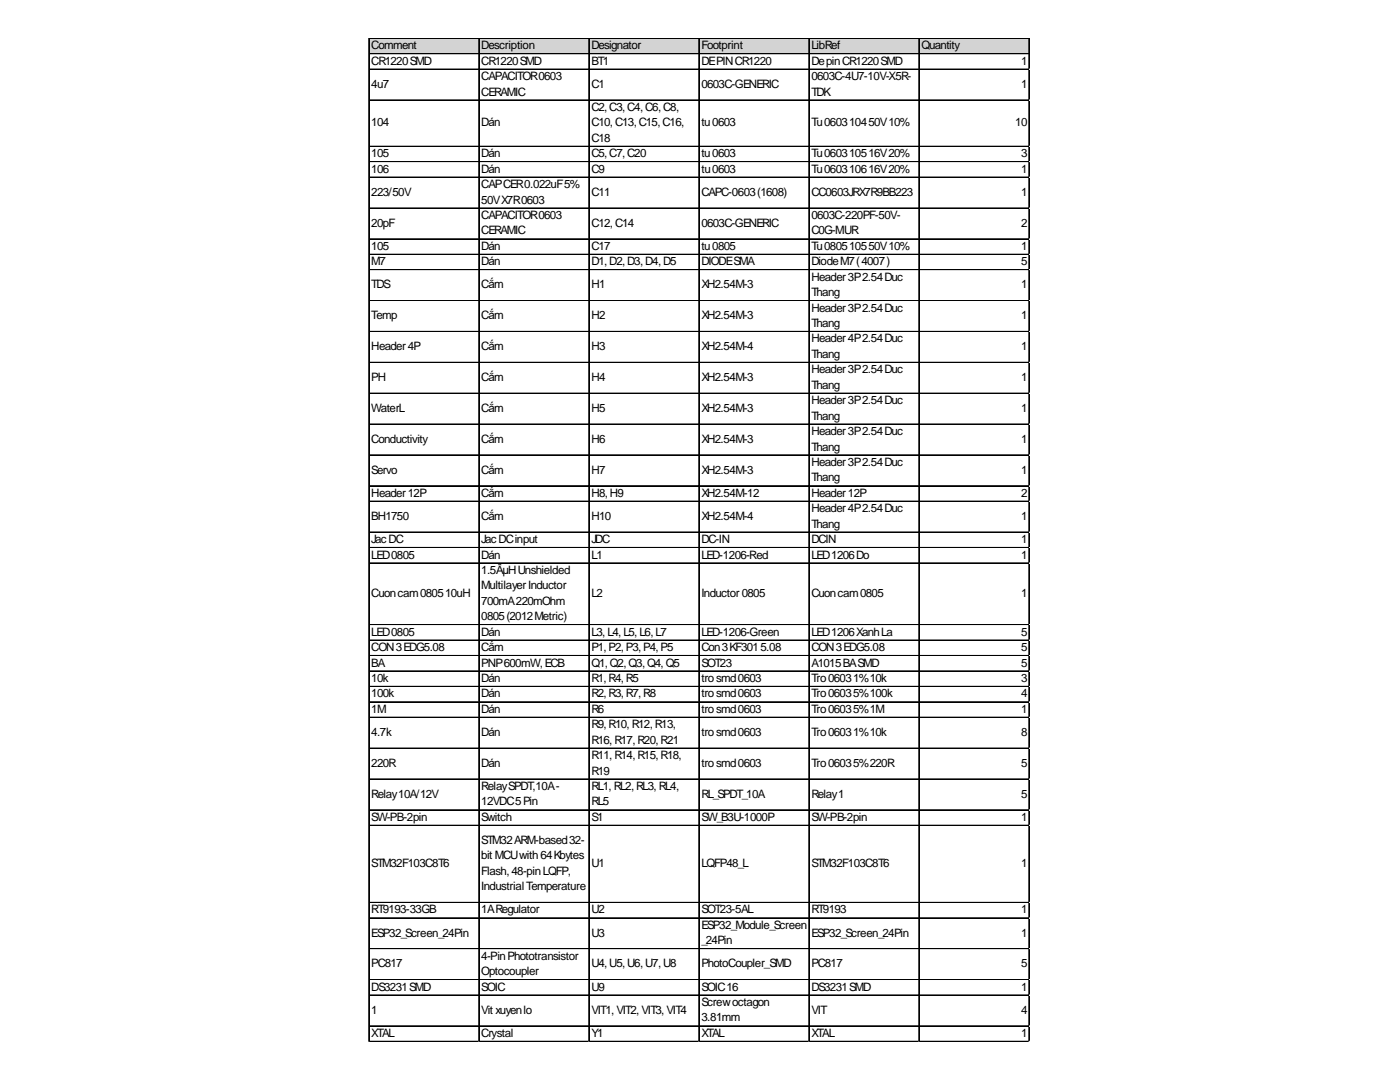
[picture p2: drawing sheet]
<svg xmlns="http://www.w3.org/2000/svg" width="279mm" height="216mm" viewBox="0 0 279 216" stroke-linecap="round" stroke-linejoin="round" font-family="sans-serif">
<defs><g id="words">
<g font-size="2.3">
<text x="74.1" y="9.8">Comment</text>
<text x="96.1" y="9.8">Description</text>
<text x="118" y="9.8">Designator</text>
<text x="140" y="9.8">Footprint</text>
<text x="161.9" y="9.8">LibRef</text>
<text x="183.9" y="9.8">Quantity</text>
<text x="74.1" y="12.9">CR1220SMD</text>
<text x="74.1" y="17.5">4u7</text>
<text x="96.1" y="12.9">CR1220SMD</text>
<text x="96.1" y="16">CAPACITOR0603</text>
<text x="118" y="12.9">BT1</text>
<text x="118" y="17.5">C1</text>
<text x="140" y="12.9">DEPINCR1220</text>
<text x="140" y="17.5">0603C-GENERIC</text>
<text x="161.9" y="12.9">DepinCR1220SMD</text>
<text x="161.9" y="16">0603C-4U7-10V-X5R-</text>
<text x="203.8" y="12.9">1</text>
<text x="203.8" y="17.5">1</text>
<text x="96.1" y="19.1">CERAMIC</text>
<text x="118" y="22.2">C2,C3,C4,C6,C8,</text>
<text x="161.9" y="19.1">TDK</text>
<text x="74.1" y="25.2">104</text>
<text x="96.1" y="25.2">Dán</text>
<text x="118" y="25.2">C10,C13,C15,C16,</text>
<text x="118" y="28.3">C18</text>
<text x="140" y="25.2">tu0603</text>
<text x="161.9" y="25.2">Tu060310450V10%</text>
<text x="202.6" y="25.2">10</text>
<text x="74.1" y="31.4">105</text>
<text x="74.1" y="34.5">106</text>
<text x="96.1" y="31.4">Dán</text>
<text x="96.1" y="34.5">Dán</text>
<text x="118" y="31.4">C5,C7,C20</text>
<text x="118" y="34.5">C9</text>
<text x="140" y="31.4">tu0603</text>
<text x="140" y="34.5">tu0603</text>
<text x="161.9" y="31.4">Tu060310516V20%</text>
<text x="161.9" y="34.5">Tu060310616V20%</text>
<text x="203.8" y="31.4">3</text>
<text x="203.8" y="34.5">1</text>
<text x="74.1" y="39.1">223/50V</text>
<text x="96.1" y="37.5">CAPCER0.022uF5%</text>
<text x="96.1" y="40.6">50VX7R0603</text>
<text x="118" y="39.1">C11</text>
<text x="140" y="39.1">CAPC-0603(1608)</text>
<text x="161.9" y="39.1">CC0603JRX7R9BB223</text>
<text x="203.8" y="39.1">1</text>
<text x="74.1" y="45.2">20pF</text>
<text x="96.1" y="43.7">CAPACITOR0603</text>
<text x="96.1" y="46.8">CERAMIC</text>
<text x="118" y="45.2">C12,C14</text>
<text x="140" y="45.2">0603C-GENERIC</text>
<text x="161.9" y="43.7">0603C-220PF-50V-</text>
<text x="161.9" y="46.8">C0G-MUR</text>
<text x="203.8" y="45.2">2</text>
<text x="74.1" y="49.9">105</text>
<text x="74.1" y="52.9">M7</text>
<text x="96.1" y="49.9">Dán</text>
<text x="96.1" y="52.9">Dán</text>
<text x="118" y="49.9">C17</text>
<text x="118" y="52.9">D1,D2,D3,D4,D5</text>
<text x="140" y="49.9">tu0805</text>
<text x="140" y="52.9">DIODESMA</text>
<text x="161.9" y="49.9">Tu080510550V10%</text>
<text x="161.9" y="52.9">DiodeM7(4007)</text>
<text x="203.8" y="49.9">1</text>
<text x="203.8" y="52.9">5</text>
<text x="74.1" y="57.6">TDS</text>
<text x="96.1" y="57.6">Cắm</text>
<text x="118" y="57.6">H1</text>
<text x="140" y="57.6">XH2.54M-3</text>
<text x="161.9" y="56">Header3P2.54Duc</text>
<text x="161.9" y="59.1">Thang</text>
<text x="203.8" y="57.6">1</text>
<text x="74.1" y="63.7">Temp</text>
<text x="96.1" y="63.7">Cắm</text>
<text x="118" y="63.7">H2</text>
<text x="140" y="63.7">XH2.54M-3</text>
<text x="161.9" y="62.2">Header3P2.54Duc</text>
<text x="161.9" y="65.3">Thang</text>
<text x="203.8" y="63.7">1</text>
<text x="74.1" y="69.9">Header4P</text>
<text x="96.1" y="69.9">Cắm</text>
<text x="118" y="69.9">H3</text>
<text x="140" y="69.9">XH2.54M-4</text>
<text x="161.9" y="68.3">Header4P2.54Duc</text>
<text x="161.9" y="71.4">Thang</text>
<text x="203.8" y="69.9">1</text>
<text x="74.1" y="76">PH</text>
<text x="96.1" y="76">Cắm</text>
<text x="118" y="76">H4</text>
<text x="140" y="76">XH2.54M-3</text>
<text x="161.9" y="74.5">Header3P2.54Duc</text>
<text x="161.9" y="77.6">Thang</text>
<text x="203.8" y="76">1</text>
<text x="74.1" y="82.2">WaterL</text>
<text x="96.1" y="82.2">Cắm</text>
<text x="118" y="82.2">H5</text>
<text x="140" y="82.2">XH2.54M-3</text>
<text x="161.9" y="80.7">Header3P2.54Duc</text>
<text x="161.9" y="83.7">Thang</text>
<text x="203.8" y="82.2">1</text>
<text x="74.1" y="88.4">Conductivity</text>
<text x="96.1" y="88.4">Cắm</text>
<text x="118" y="88.4">H6</text>
<text x="140" y="88.4">XH2.54M-3</text>
<text x="161.9" y="86.8">Header3P2.54Duc</text>
<text x="161.9" y="89.9">Thang</text>
<text x="203.8" y="88.4">1</text>
<text x="74.1" y="94.5">Servo</text>
<text x="96.1" y="94.5">Cắm</text>
<text x="118" y="94.5">H7</text>
<text x="140" y="94.5">XH2.54M-3</text>
<text x="161.9" y="93">Header3P2.54Duc</text>
<text x="203.8" y="94.5">1</text>
<text x="74.1" y="99.1">Header12P</text>
<text x="96.1" y="99.1">Cắm</text>
<text x="118" y="99.1">H8,H9</text>
<text x="140" y="99.1">XH2.54M-12</text>
<text x="161.9" y="96.1">Thang</text>
<text x="161.9" y="99.1">Header12P</text>
<text x="203.8" y="99.1">2</text>
<text x="74.1" y="103.8">BH1750</text>
<text x="96.1" y="103.8">Cắm</text>
<text x="118" y="103.8">H10</text>
<text x="140" y="103.8">XH2.54M-4</text>
<text x="161.9" y="102.2">Header4P2.54Duc</text>
<text x="161.9" y="105.3">Thang</text>
<text x="203.8" y="103.8">1</text>
<text x="74.1" y="108.4">JacDC</text>
<text x="74.1" y="111.4">LED0805</text>
<text x="96.1" y="108.4">JacDCinput</text>
<text x="96.1" y="111.4">Dán</text>
<text x="118" y="108.4">JDC</text>
<text x="118" y="111.4">L1</text>
<text x="140" y="108.4">DC-IN</text>
<text x="140" y="111.4">LED-1206-Red</text>
<text x="161.9" y="108.4">DCIN</text>
<text x="161.9" y="111.4">LED1206Do</text>
<text x="203.8" y="108.4">1</text>
<text x="203.8" y="111.4">1</text>
<text x="74.1" y="119.1">Cuoncam080510uH</text>
<text x="96.1" y="114.5">1.5ÂµHUnshielded</text>
<text x="96.1" y="117.6">MultilayerInductor</text>
<text x="118" y="119.1">L2</text>
<text x="140" y="119.1">Inductor0805</text>
<text x="161.9" y="119.1">Cuoncam0805</text>
<text x="203.8" y="119.1">1</text>
<text x="96.1" y="120.7">700mA220mOhm</text>
<text x="96.1" y="123.8">0805(2012Metric)</text>
<text x="74.1" y="126.8">LED0805</text>
<text x="74.1" y="129.9">CON3EDG5.08</text>
<text x="96.1" y="126.8">Dán</text>
<text x="96.1" y="129.9">Cắm</text>
<text x="118" y="126.8">L3,L4,L5,L6,L7</text>
<text x="118" y="129.9">P1,P2,P3,P4,P5</text>
<text x="140" y="126.8">LED-1206-Green</text>
<text x="140" y="129.9">Con3KF3015.08</text>
<text x="161.9" y="126.8">LED1206XanhLa</text>
<text x="161.9" y="129.9">CON3EDG5.08</text>
<text x="203.8" y="126.8">5</text>
<text x="203.8" y="129.9">5</text>
<text x="74.1" y="133">BA</text>
<text x="74.1" y="136.1">10k</text>
<text x="96.1" y="133">PNP600mW,ECB</text>
<text x="96.1" y="136.1">Dán</text>
<text x="118" y="133">Q1,Q2,Q3,Q4,Q5</text>
<text x="118" y="136.1">R1,R4,R5</text>
<text x="140" y="133">SOT23</text>
<text x="140" y="136.1">trosmd0603</text>
<text x="161.9" y="133">A1015BASMD</text>
<text x="161.9" y="136.1">Tro06031%10k</text>
<text x="203.8" y="133">5</text>
<text x="203.8" y="136.1">3</text>
<text x="74.1" y="139.2">100k</text>
<text x="74.1" y="142.2">1M</text>
<text x="96.1" y="139.2">Dán</text>
<text x="96.1" y="142.2">Dán</text>
<text x="118" y="139.2">R2,R3,R7,R8</text>
<text x="118" y="142.2">R6</text>
<text x="140" y="139.2">trosmd0603</text>
<text x="140" y="142.2">trosmd0603</text>
<text x="161.9" y="139.2">Tro06035%100k</text>
<text x="161.9" y="142.2">Tro06035%1M</text>
<text x="203.8" y="139.2">4</text>
<text x="203.8" y="142.2">1</text>
<text x="74.1" y="146.9">4.7k</text>
<text x="96.1" y="146.9">Dán</text>
<text x="118" y="145.3">R9,R10,R12,R13,</text>
<text x="118" y="148.4">R16,R17,R20,R21</text>
<text x="140" y="146.9">trosmd0603</text>
<text x="161.9" y="146.9">Tro06031%10k</text>
<text x="203.8" y="146.9">8</text>
<text x="74.1" y="153">220R</text>
<text x="96.1" y="153">Dán</text>
<text x="118" y="151.5">R11,R14,R15,R18,</text>
<text x="118" y="154.6">R19</text>
<text x="140" y="153">trosmd0603</text>
<text x="161.9" y="153">Tro06035%220R</text>
<text x="203.8" y="153">5</text>
<text x="74.1" y="159.2">Relay10A/12V</text>
<text x="96.1" y="157.6">RelaySPDT,10A-</text>
<text x="96.1" y="160.7">12VDC5Pin</text>
<text x="118" y="157.6">RL1,RL2,RL3,RL4,</text>
<text x="118" y="160.7">RL5</text>
<text x="140" y="159.2">RL_SPDT_10A</text>
<text x="161.9" y="159.2">Relay1</text>
<text x="203.8" y="159.2">5</text>
<text x="74.1" y="163.8">SW-PB-2pin</text>
<text x="96.1" y="163.8">Switch</text>
<text x="118" y="163.8">S1</text>
<text x="140" y="163.8">SW_B3U-1000P</text>
<text x="161.9" y="163.8">SW-PB-2pin</text>
<text x="203.8" y="163.8">1</text>
<text x="74.1" y="173">STM32F103C8T6</text>
<text x="96.1" y="168.4">STM32ARM-based32-</text>
<text x="96.1" y="171.5">bit MCUwith64Kbytes</text>
<text x="118" y="173">U1</text>
<text x="140" y="173">LQFP48_L</text>
<text x="161.9" y="173">STM32F103C8T6</text>
<text x="203.8" y="173">1</text>
<text x="96.1" y="174.6">Flash,48-pinLQFP,</text>
<text x="96.1" y="177.7">IndustrialTemperature</text>
<text x="74.1" y="182.3">RT9193-33GB</text>
<text x="96.1" y="182.3">1ARegulator</text>
<text x="118" y="182.3">U2</text>
<text x="140" y="182.3">SOT23-5AL</text>
<text x="140" y="185.3">ESP32_Module_Screen</text>
<text x="161.9" y="182.3">RT9193</text>
<text x="203.8" y="182.3">1</text>
<text x="74.1" y="186.9">ESP32_Screen_24Pin</text>
<text x="96.1" y="191.5">4-PinPhototransistor</text>
<text x="118" y="186.9">U3</text>
<text x="140" y="188.4">_24Pin</text>
<text x="161.9" y="186.9">ESP32_Screen_24Pin</text>
<text x="203.8" y="186.9">1</text>
<text x="74.1" y="193">PC817</text>
<text x="74.1" y="197.7">DS3231SMD</text>
<text x="96.1" y="194.6">Optocoupler</text>
<text x="96.1" y="197.7">SOIC</text>
<text x="118" y="193">U4,U5,U6,U7,U8</text>
<text x="118" y="197.7">U9</text>
<text x="140" y="193">PhotoCoupler_SMD</text>
<text x="140" y="197.7">SOIC16</text>
<text x="161.9" y="193">PC817</text>
<text x="161.9" y="197.7">DS3231SMD</text>
<text x="203.8" y="193">5</text>
<text x="203.8" y="197.7">1</text>
<text x="74.1" y="202.3">1</text>
<text x="96.1" y="202.3">Vit xuyenlo</text>
<text x="118" y="202.3">VIT1,VIT2,VIT3,VIT4</text>
<text x="140" y="200.7">Screwoctagon</text>
<text x="140" y="203.8">3.81mm</text>
<text x="161.9" y="202.3">VIT</text>
<text x="203.8" y="202.3">4</text>
<text x="74.1" y="206.9">XTAL</text>
<text x="96.1" y="206.9">Crystal</text>
<text x="118" y="206.9">Y1</text>
<text x="140" y="206.9">XTAL</text>
<text x="161.9" y="206.9">XTAL</text>
<text x="203.8" y="206.9">1</text>
</g>
</g></defs>
<path d="M73.7 7.7h131.8v3.1h-131.8z" fill="#d3d3d3"/>
<g fill="none" stroke="#000" stroke-width=".2">
<path d="M73.6 7.6v200.3M73.7 7.6v200.3M73.7 7.6h131.7M73.7 7.7h131.7M73.7 10.7h131.7M73.7 10.8h131.7M73.7 13.8h131.7M73.7 19.9h131.7M73.7 20h131.7M95.5 7.7v200.2M95.6 7.7v200.2M117.5 7.7v200.2"/>
<path d="M117.6 7.7v200.2M139.5 7.7v200.2M161.4 7.7v200.2M161.5 7.7v200.2M183.4 7.7v200.2M205.3 7.7v200.2M205.4 7.7v200.2M73.7 29.2h131.7M73.7 32.2h131.7M73.7 32.3h131.7M73.7 35.3h131.7M73.7 35.4h131.7"/>
<path d="M73.7 41.5h131.7M73.7 41.6h131.7M73.7 47.6h131.7M73.7 47.7h131.7M73.7 50.7h131.7M73.7 50.8h131.7M73.7 53.8h131.7M73.7 53.9h131.7M73.7 60h131.7M73.7 66.1h131.7M73.7 66.2h131.7M73.7 72.3h131.7"/>
<path d="M73.7 78.4h131.7M73.7 78.5h131.7M73.7 84.6h131.7M73.7 84.7h131.7M73.7 90.8h131.7M73.7 96.9h131.7M73.7 97h131.7M73.7 100h131.7M73.7 100.1h131.7M73.7 106.2h131.7M73.7 109.2h131.7M73.7 109.3h131.7"/>
<path d="M73.7 112.3h131.7M73.7 112.4h131.7M73.7 124.6h131.7M73.7 124.7h131.7M73.7 127.7h131.7M73.7 127.8h131.7M73.7 130.8h131.7M73.7 133.9h131.7M73.7 136.9h131.7M73.7 137h131.7M73.7 140h131.7M73.7 140.1h131.7"/>
<path d="M73.7 143.1h131.7M73.7 143.2h131.7M73.7 149.3h131.7M73.7 155.4h131.7M73.7 155.5h131.7M73.7 161.6h131.7M73.7 164.7h131.7M73.7 180.1h131.7M73.7 183.1h131.7M73.7 183.2h131.7M73.7 189.3h131.7M73.7 189.4h131.7"/>
<path d="M73.7 195.4h131.7M73.7 195.5h131.7M73.7 198.5h131.7M73.7 198.6h131.7M73.7 204.7h131.7M73.7 204.8h131.7M73.7 207.8h131.7"/>
</g>
<path d="M73.6 207.9h.1" fill="none" stroke="#e0e0e0" stroke-width=".2"/>
<path d="M73.6 207.9h.1z" fill="#e0e0e0"/>
<path d="M95.5 207.9h.1" fill="none" stroke="#e0e0e0" stroke-width=".2"/>
<path d="M95.5 207.9h.2z" fill="#e0e0e0"/>
<path d="M117.5 207.9h.1" fill="none" stroke="#e0e0e0" stroke-width=".2"/>
<path d="M117.5 207.9h.1z" fill="#e0e0e0"/>
<path d="M139.5 207.9h.1" fill="none" stroke="#e0e0e0" stroke-width=".2"/>
<path d="M139.5 207.9h.1z" fill="#e0e0e0"/>
<path d="M161.4 207.9h.1" fill="none" stroke="#e0e0e0" stroke-width=".2"/>
<path d="M161.4 207.9h.1z" fill="#e0e0e0"/>
<path d="M183.4 207.9h.1" fill="none" stroke="#e0e0e0" stroke-width=".2"/>
<path d="M183.4 207.9h.1z" fill="#e0e0e0"/>
<path d="M205.3 207.9h.1" fill="none" stroke="#e0e0e0" stroke-width=".2"/>
<path d="M205.3 207.9h.1z" fill="#e0e0e0"/>
<path d="M205.4 13.8h.1" fill="none" stroke="#e0e0e0" stroke-width=".2"/>
<path d="M205.4 13.8l.1 .1z" fill="#e0e0e0"/>
<path d="M205.4 19.9h.1" fill="none" stroke="#e0e0e0" stroke-width=".2"/>
<path d="M205.4 19.9l.1 .2z" fill="#e0e0e0"/>
<path d="M205.4 29.2h.1" fill="none" stroke="#e0e0e0" stroke-width=".2"/>
<path d="M205.4 29.2l.1 .1z" fill="#e0e0e0"/>
<path d="M205.4 32.2h.1" fill="none" stroke="#e0e0e0" stroke-width=".2"/>
<path d="M205.4 32.2l.1 .2z" fill="#e0e0e0"/>
<path d="M205.4 35.3h.1" fill="none" stroke="#e0e0e0" stroke-width=".2"/>
<path d="M205.4 35.3l.1 .2z" fill="#e0e0e0"/>
<path d="M205.4 41.5h.1" fill="none" stroke="#e0e0e0" stroke-width=".2"/>
<path d="M205.4 41.5l.1 .1z" fill="#e0e0e0"/>
<path d="M205.4 47.6h.1" fill="none" stroke="#e0e0e0" stroke-width=".2"/>
<path d="M205.4 47.6l.1 .2z" fill="#e0e0e0"/>
<path d="M205.4 50.7h.1" fill="none" stroke="#e0e0e0" stroke-width=".2"/>
<path d="M205.4 50.7l.1 .2z" fill="#e0e0e0"/>
<path d="M205.4 53.8h.1" fill="none" stroke="#e0e0e0" stroke-width=".2"/>
<path d="M205.4 53.8l.1 .1z" fill="#e0e0e0"/>
<path d="M205.4 60h.1" fill="none" stroke="#e0e0e0" stroke-width=".2"/>
<path d="M205.4 60l.1 .1z" fill="#e0e0e0"/>
<path d="M205.4 66.1h.1" fill="none" stroke="#e0e0e0" stroke-width=".2"/>
<path d="M205.4 66.1l.1 .1z" fill="#e0e0e0"/>
<path d="M205.4 72.3h.1" fill="none" stroke="#e0e0e0" stroke-width=".2"/>
<path d="M205.4 72.3l.1 .1z" fill="#e0e0e0"/>
<path d="M205.4 78.4h.1" fill="none" stroke="#e0e0e0" stroke-width=".2"/>
<path d="M205.4 78.4l.1 .2z" fill="#e0e0e0"/>
<path d="M205.4 84.6h.1" fill="none" stroke="#e0e0e0" stroke-width=".2"/>
<path d="M205.4 84.6l.1 .1z" fill="#e0e0e0"/>
<path d="M205.4 90.8h.1" fill="none" stroke="#e0e0e0" stroke-width=".2"/>
<path d="M205.4 90.8l.1 .1z" fill="#e0e0e0"/>
<path d="M205.4 96.9h.1" fill="none" stroke="#e0e0e0" stroke-width=".2"/>
<path d="M205.4 96.9l.1 .1z" fill="#e0e0e0"/>
<path d="M205.4 100h.1" fill="none" stroke="#e0e0e0" stroke-width=".2"/>
<path d="M205.4 100l.1 .1z" fill="#e0e0e0"/>
<path d="M205.4 106.2h.1" fill="none" stroke="#e0e0e0" stroke-width=".2"/>
<path d="M205.4 106.2l.1 .1z" fill="#e0e0e0"/>
<path d="M205.4 109.2h.1" fill="none" stroke="#e0e0e0" stroke-width=".2"/>
<path d="M205.4 109.2l.1 .2z" fill="#e0e0e0"/>
<path d="M205.4 112.3h.1" fill="none" stroke="#e0e0e0" stroke-width=".2"/>
<path d="M205.4 112.3l.1 .1z" fill="#e0e0e0"/>
<path d="M205.4 124.6h.1" fill="none" stroke="#e0e0e0" stroke-width=".2"/>
<path d="M205.4 124.6l.1 .2z" fill="#e0e0e0"/>
<path d="M205.4 127.7h.1" fill="none" stroke="#e0e0e0" stroke-width=".2"/>
<path d="M205.4 127.7l.1 .1z" fill="#e0e0e0"/>
<path d="M205.4 130.8h.1" fill="none" stroke="#e0e0e0" stroke-width=".2"/>
<path d="M205.4 130.8l.1 .1z" fill="#e0e0e0"/>
<path d="M205.4 133.9h.1" fill="none" stroke="#e0e0e0" stroke-width=".2"/>
<path d="M205.4 133.9l.1 .1z" fill="#e0e0e0"/>
<path d="M205.4 136.9h.1" fill="none" stroke="#e0e0e0" stroke-width=".2"/>
<path d="M205.4 136.9l.1 .2z" fill="#e0e0e0"/>
<path d="M205.4 140h.1" fill="none" stroke="#e0e0e0" stroke-width=".2"/>
<path d="M205.4 140l.1 .2z" fill="#e0e0e0"/>
<path d="M205.4 143.1h.1" fill="none" stroke="#e0e0e0" stroke-width=".2"/>
<path d="M205.4 143.1l.1 .1z" fill="#e0e0e0"/>
<path d="M205.4 149.3h.1" fill="none" stroke="#e0e0e0" stroke-width=".2"/>
<path d="M205.4 149.3l.1 .1z" fill="#e0e0e0"/>
<path d="M205.4 155.4h.1" fill="none" stroke="#e0e0e0" stroke-width=".2"/>
<path d="M205.4 155.4l.1 .1z" fill="#e0e0e0"/>
<path d="M205.4 161.6h.1" fill="none" stroke="#e0e0e0" stroke-width=".2"/>
<path d="M205.4 161.6l.1 .1z" fill="#e0e0e0"/>
<path d="M205.4 164.7h.1" fill="none" stroke="#e0e0e0" stroke-width=".2"/>
<path d="M205.4 164.7l.1 .1z" fill="#e0e0e0"/>
<path d="M205.4 180.1h.1" fill="none" stroke="#e0e0e0" stroke-width=".2"/>
<path d="M205.4 180.1l.1 .1z" fill="#e0e0e0"/>
<path d="M205.4 183.1h.1" fill="none" stroke="#e0e0e0" stroke-width=".2"/>
<path d="M205.4 183.1l.1 .2z" fill="#e0e0e0"/>
<path d="M205.4 189.3h.1" fill="none" stroke="#e0e0e0" stroke-width=".2"/>
<path d="M205.4 189.3l.1 .1z" fill="#e0e0e0"/>
<path d="M205.4 195.4h.1" fill="none" stroke="#e0e0e0" stroke-width=".2"/>
<path d="M205.4 195.4l.1 .2z" fill="#e0e0e0"/>
<path d="M205.4 198.5h.1" fill="none" stroke="#e0e0e0" stroke-width=".2"/>
<path d="M205.4 198.5l.1 .2z" fill="#e0e0e0"/>
<path d="M205.4 204.7h.1" fill="none" stroke="#e0e0e0" stroke-width=".2"/>
<path d="M205.4 204.7l.1 .1z" fill="#e0e0e0"/>
<path d="M205.4 207.8h.1" fill="none" stroke="#e0e0e0" stroke-width=".2"/>
<path d="M205.4 207.8l.1 .1z" fill="#e0e0e0"/>
<use href="#words"/>
</svg>
